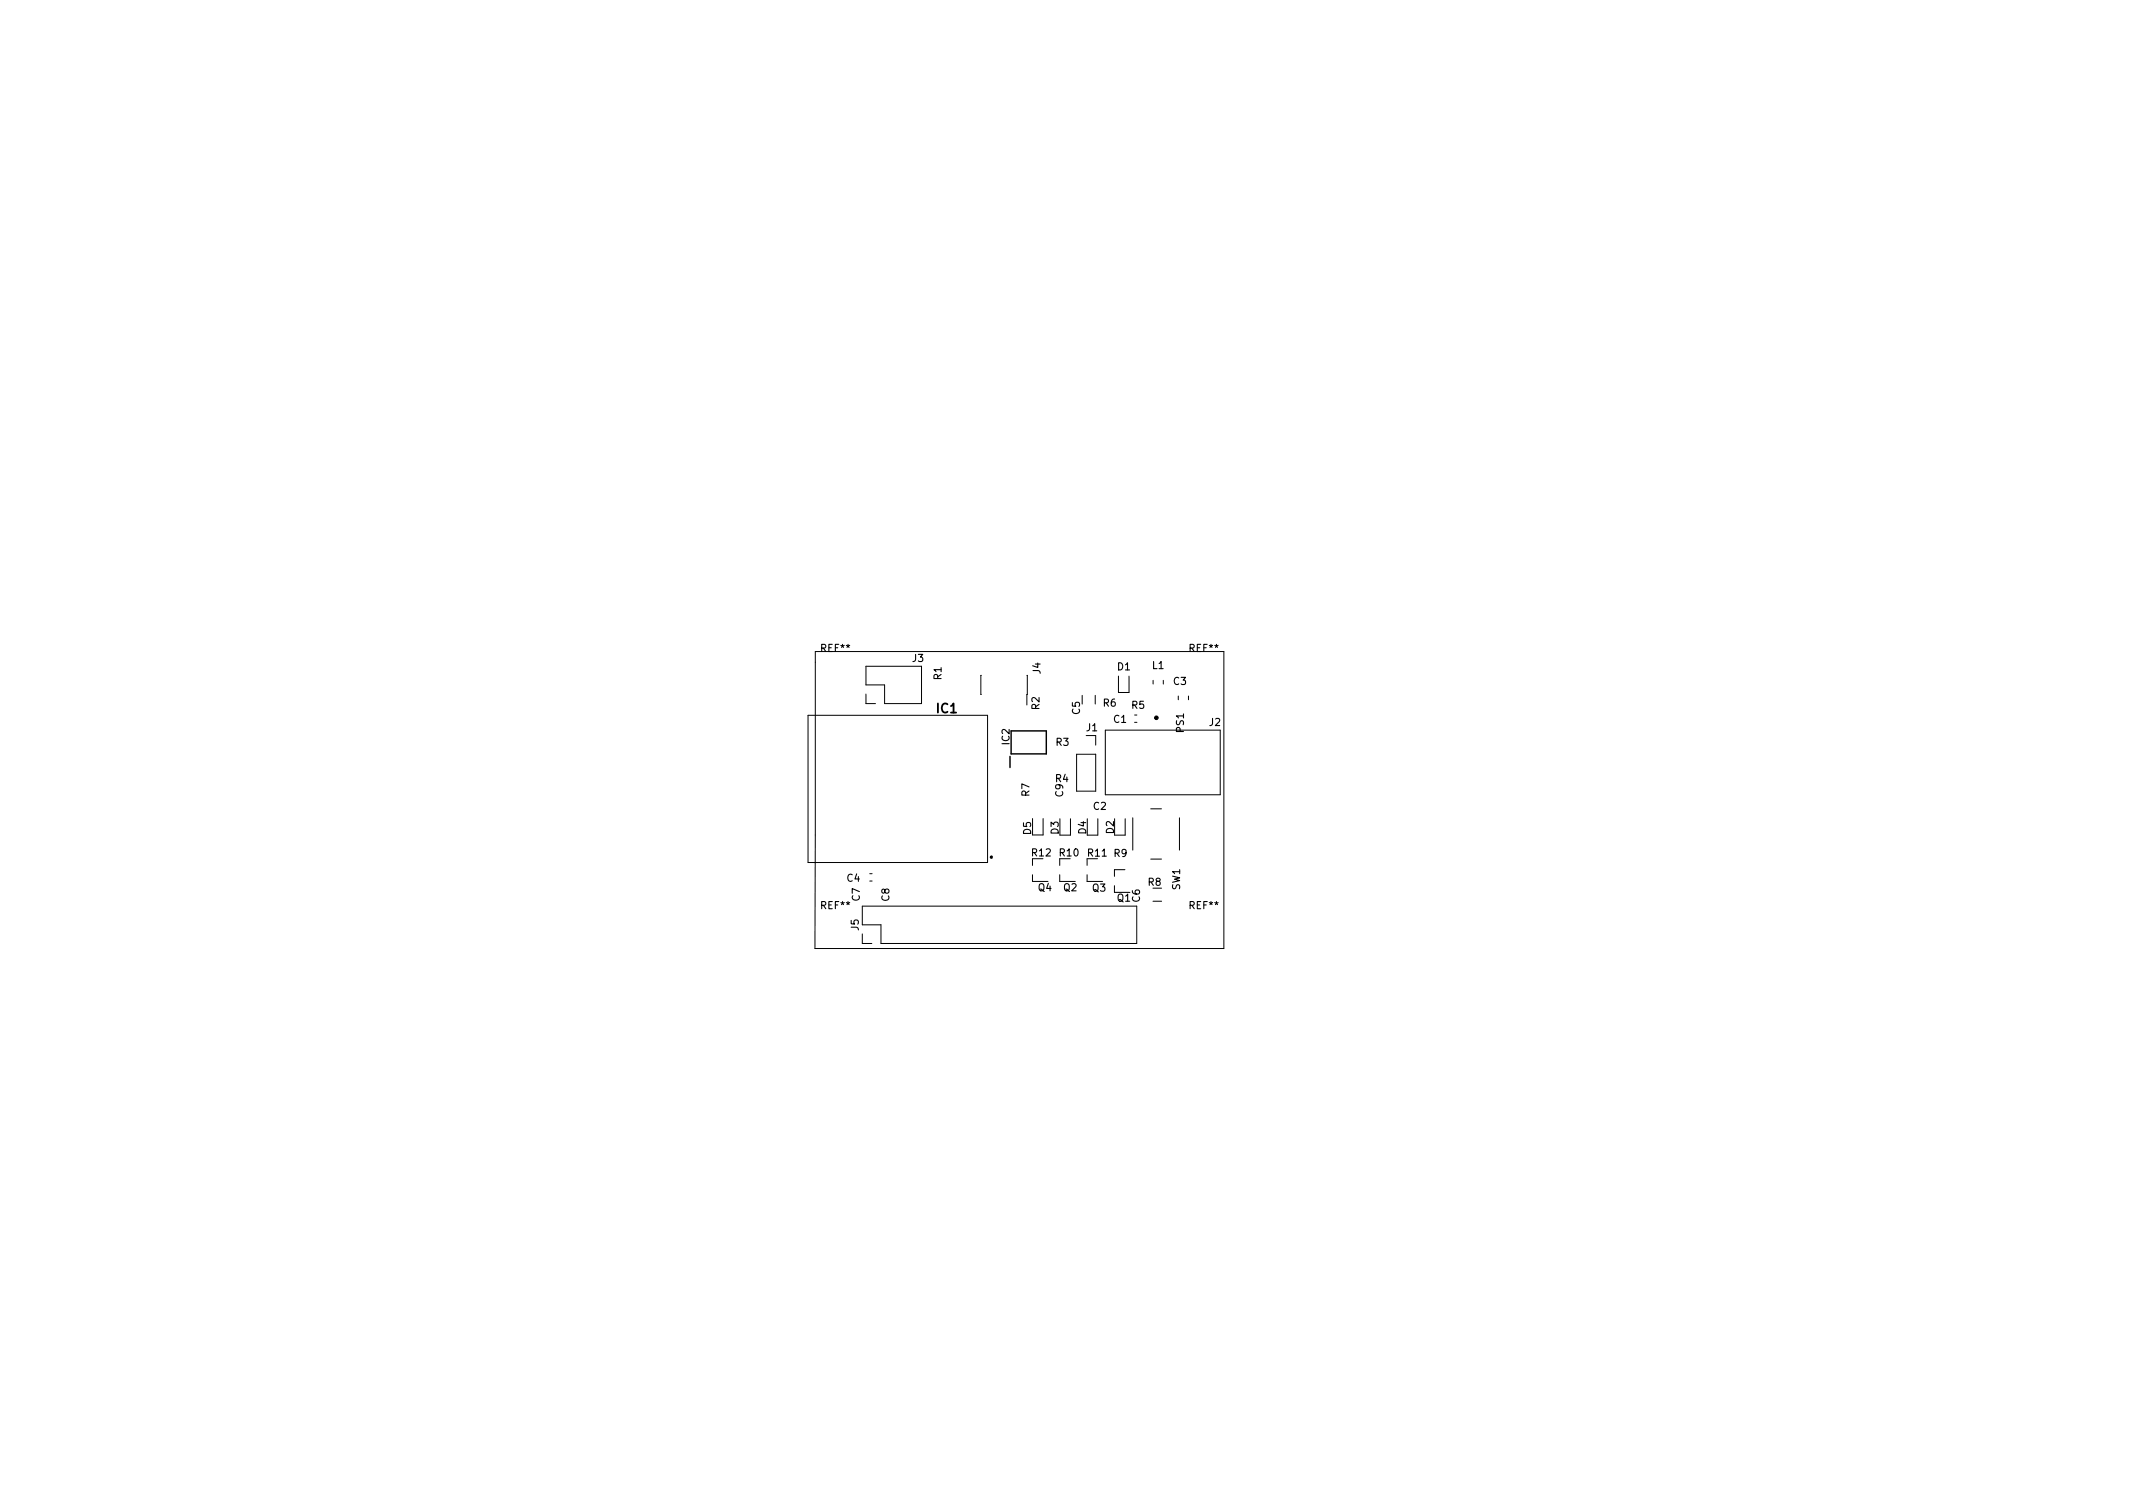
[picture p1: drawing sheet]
<svg xmlns="http://www.w3.org/2000/svg" width="297mm" height="210mm" viewBox="0 0 297 210" stroke-linecap="round" stroke-linejoin="round" font-family="sans-serif">
<defs><g id="words">
<text font-size="1.8" x="130.5" y="99.3">IC1</text>
<g font-size="1.4">
<text x="114.4" y="90.8">REF**</text>
<text x="127.1" y="92.2">J3</text>
<text x="131.1" y="94.6" transform="rotate(-90 131.1 94.6)">R1</text>
<text x="144.9" y="93.8" transform="rotate(-90 144.9 93.8)">J4</text>
<text x="155.6" y="93.3">D1</text>
<text x="160.5" y="93.2">L1</text>
<text x="163.4" y="95.4">C3</text>
<text x="165.7" y="90.8">REF**</text>
<text x="144.7" y="98.8" transform="rotate(-90 144.7 98.8)">R2</text>
<text x="150.4" y="99.5" transform="rotate(-90 150.4 99.5)">C5</text>
<text x="151.3" y="101.8">J1</text>
<text x="153.6" y="98.4">R6</text>
<text x="155.1" y="100.6">C1</text>
<text x="157.6" y="98.7">R5</text>
<text x="164.9" y="102" transform="rotate(-90 164.9 102)">PS1</text>
<text x="168.4" y="101.1">J2</text>
<text x="140.6" y="103.7" transform="rotate(-90 140.6 103.7)">IC2</text>
<text x="147.1" y="103.8">R3</text>
<text x="143.3" y="110.9" transform="rotate(-90 143.3 110.9)">R7</text>
<text x="147" y="108.9">R4</text>
<text x="148" y="110.9" transform="rotate(-90 148 110.9)">C9</text>
<text x="152.3" y="112.8">C2</text>
<text x="143.6" y="116.2" transform="rotate(-90 143.6 116.2)">D5</text>
<text x="143.7" y="119.2">R12</text>
<text x="147.4" y="116.1" transform="rotate(-90 147.4 116.1)">D3</text>
<text x="147.6" y="119.2">R10</text>
<text x="151.2" y="116.1" transform="rotate(-90 151.2 116.1)">D4</text>
<text x="151.5" y="119.3">R11</text>
<text x="155.1" y="116.1" transform="rotate(-90 155.1 116.1)">D2</text>
<text x="155.1" y="119.3">R9</text>
<text x="118" y="122.8">C4</text>
<text x="119.7" y="125.4" transform="rotate(-90 119.7 125.4)">C7</text>
<text x="123.8" y="125.5" transform="rotate(-90 123.8 125.5)">C8</text>
<text x="144.6" y="124.1">Q4</text>
<text x="148.1" y="124.1">Q2</text>
<text x="152.1" y="124.1">Q3</text>
<text x="155.6" y="125.5">Q1</text>
<text x="158.7" y="125.6" transform="rotate(-90 158.7 125.6)">C6</text>
<text x="159.9" y="123.3">R8</text>
<text x="164.3" y="123.9" transform="rotate(-90 164.3 123.9)">SW1</text>
<text x="114.4" y="126.6">REF**</text>
<text x="119.6" y="129.5" transform="rotate(-90 119.6 129.5)">J5</text>
<text x="165.7" y="126.6">REF**</text>
</g>
</g></defs>
<g fill="none" stroke="#000" stroke-width=".14">
<path d="M112.5 99.6h25v20.5h-25zM113.5 90.7h56.9v41.4h-56.9zM120.6 92.8h7.7v5.2h-5.1v-2.6h-2.6zM120.6 96.6v1.4h1.3M136.7 94v2.7M143 94v4.2M150.7 96.8v1.2M152.5 96.8v1.2M155.8 94.1v2.3h1.4v-2.3M158 99.6h.3M160.6 94.7v.5M162 94.7v.5"/>
<path d="M164.1 96.9v.5M165.5 96.9v.5M143.8 119.6v.9M143.8 114v2.3h1.5v-2.3M147.6 119.6v.9M147.6 114v2.3h1.5v-2.3M149.9 105h2.7v5.2h-2.7zM151.3 102.4h1.3v1.4M151.4 119.6v.9M151.4 114v2.3h1.5v-2.3M153.9 101.7h16v9h-16zM155.2 114v2.3h1.5v-2.3"/>
<path d="M157.8 113.9v4.5M158 100.6h.3M160.3 112.6h1.4M160.3 119.6h1.4M164.3 113.9v4.5M120.1 126.2h38.2v5.2h-35.6v-2.6h-2.6zM120.1 130v1.4h1.3M121.1 122.7h.3M121.1 121.7h.3M143.8 121.8v.9h2.1M147.6 121.8v.9h2.1M151.4 121.8v.9h2.1"/>
<path d="M155.2 123.3v1M156.7 121.1h-1.5v.9M160.6 125.5h1.2"/>
</g>
<path d="M138 119.2l.1 .1-.1 .1M138 119.2l-.1 .1 .1 .1M138 119.2h.1M138 119.4h.1M140.7 105.3v1.6M140.8 101.8h4.9v3.2h-4.9z" fill="none" stroke="#000" stroke-width=".2"/>
<circle cx="161" cy="99.9" r=".25" fill="#000" stroke="#000" stroke-width=".14"/>
<use href="#words"/>
</svg>
